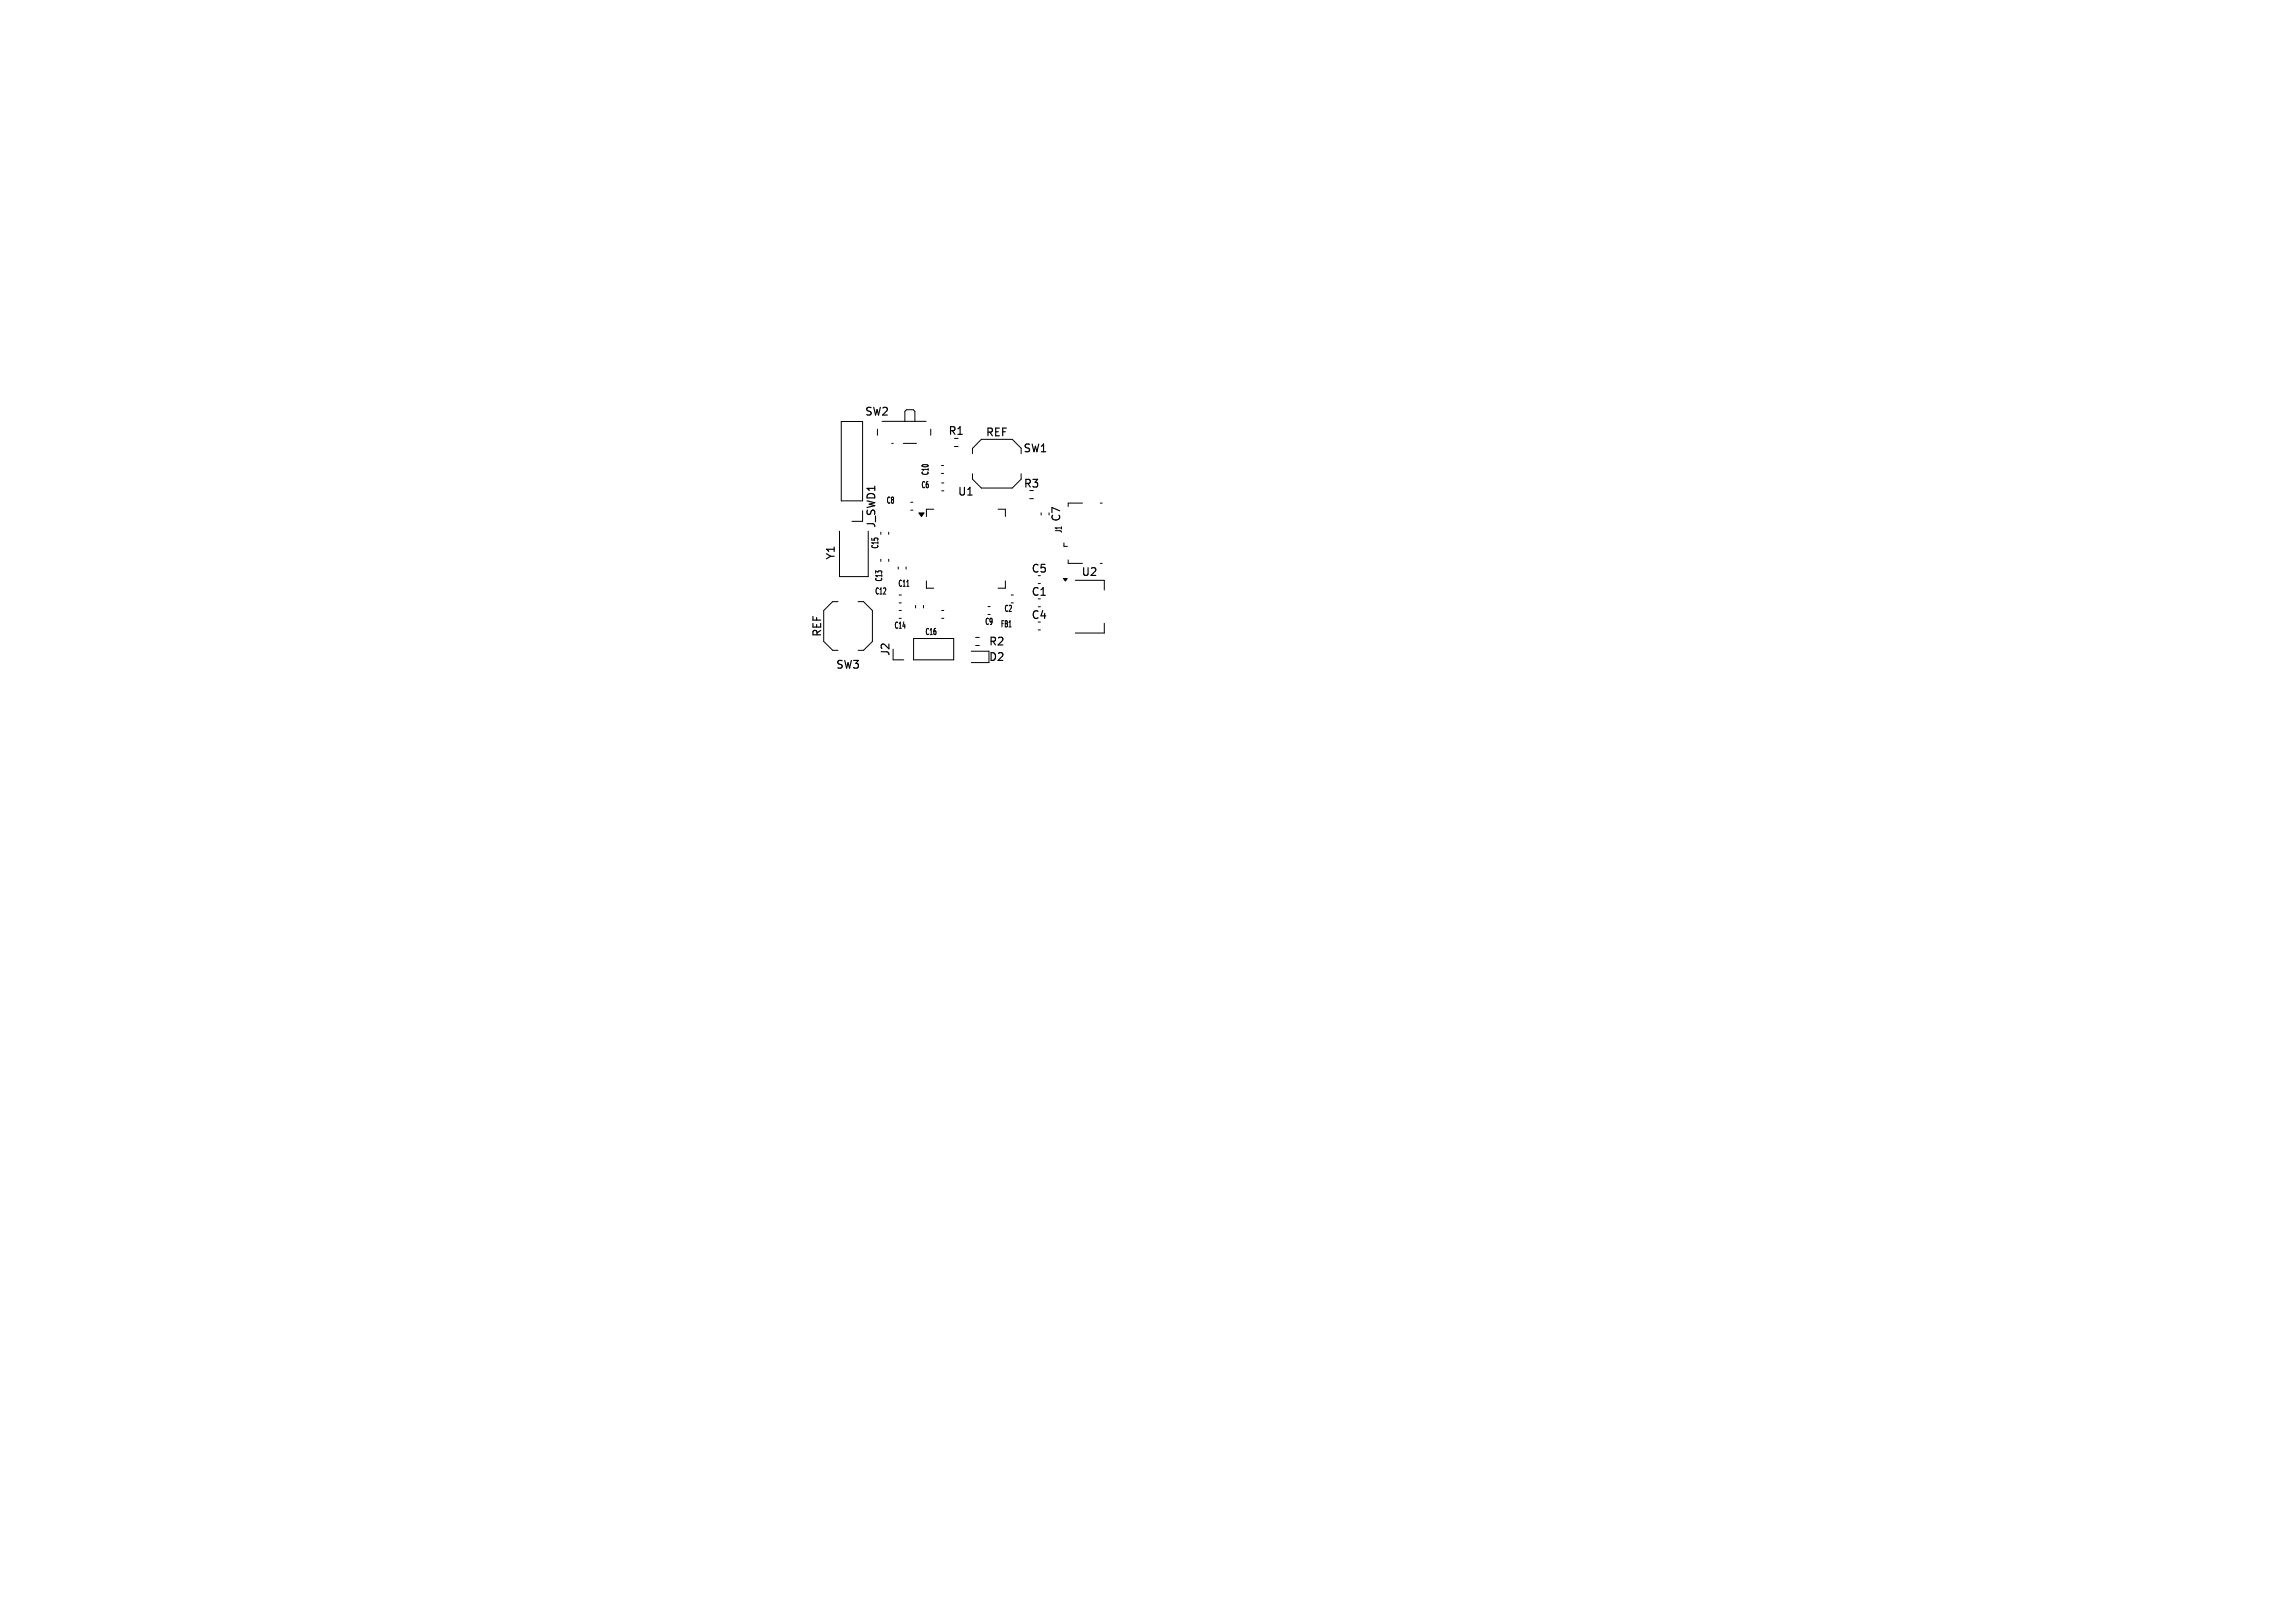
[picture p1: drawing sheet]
<svg xmlns="http://www.w3.org/2000/svg" width="297mm" height="210mm" viewBox="0 0 297 210" stroke-linecap="round" stroke-linejoin="round" font-family="sans-serif">
<defs><g id="words">
<g font-size="1.4">
<text x="111.9" y="54">SW2</text>
<text x="122.6" y="56.5">R1</text>
<text x="127.5" y="56.7">REF</text>
<text x="132.4" y="58.7">SW1</text>
<text x="123.9" y="64.3">U1</text>
<text x="132.4" y="63.3">R3</text>
<text x="113.5" y="68.4" transform="rotate(-90 113.5 68.4)">J_SWD1</text>
<text x="137.4" y="67.6" transform="rotate(-90 137.4 67.6)">C7</text>
<text x="108.2" y="72.5" transform="rotate(-90 108.2 72.5)">Y1</text>
<text x="133.4" y="74.3">C5</text>
<text x="133.4" y="77.3">C1</text>
<text x="139.9" y="74.7">U2</text>
<text x="106.5" y="82.5" transform="rotate(-90 106.5 82.5)">REF</text>
<text x="127.9" y="83.7">R2</text>
<text x="133.4" y="80.3">C4</text>
<text x="108.1" y="86.7">SW3</text>
<text x="115.3" y="85" transform="rotate(-90 115.3 85)">J2</text>
<text x="127.9" y="85.7">D2</text>
</g>
<g font-size="1.1">
<text x="114.6" y="65.3">C8</text>
<text x="119.1" y="63.3">C6</text>
<text x="120.3" y="61.5" transform="rotate(-90 120.3 61.5)">C10</text>
<text x="113.8" y="71" transform="rotate(-90 113.8 71)">C15</text>
<text x="137.5" y="69" transform="rotate(-90 137.5 69)">J1</text>
<text x="113.2" y="77">C12</text>
<text x="114.3" y="75.3" transform="rotate(-90 114.3 75.3)">C13</text>
<text x="116.2" y="76">C11</text>
<text x="115.6" y="81.5">C14</text>
<text x="119.7" y="82.3">C16</text>
<text x="127.4" y="81">C9</text>
<text x="129.5" y="81.3">FB1</text>
<text x="129.9" y="79.3">C2</text>
</g>
</g></defs>
<g fill="none" stroke="#000" stroke-width=".13">
<path d="M108.9 54.5h2.7v10.3h-2.7zM113.5 55.5v.8M114.1 54.5h5.7M115.4 57.4h.2M116.9 57.4h1.7M117.1 54.5v-1.3l.2-.2h.9l.2 .2v1.3M120.5 55.5v.8M123.5 57.8h.5M132.1 58l-1.1-1.1h-4l-1.2 1.1v.7M108.5 77.9h-.7l-1.2 1.1v4l1.2 1.2h.7M108.6 68.7v5.9h3.8v-5.9M111 77.9h.7l1.2 1.1v4l-1.2 1.2h-.7"/>
<path d="M111.6 66.1v1.4h-1.4M114 68.9v.2M114 72.4v.2M115 68.9v.2M115 72.4v.2M116.2 73.4v.2M116.4 77h.2M116.4 78h.2M116.4 79h.2M117.3 73.4v.2M117.9 65h.2M117.9 66h.2"/>
<path d="M118.5 78.3v.4M119.5 78.3v.4M119.9 75.2v.9h.9M120.8 65.9h-.9v.9M121.8 60.2h.3M121.8 61.3h.3M121.9 79h.2M121.9 62.5h.2M121.9 63.5h.2M125.8 61.3v.7l1.2 1.2h4l1.1-1.2v-.7M127.9 78.5h.2M127.9 79.5h.2"/>
<path d="M129.2 65.9h.9v.9M130.1 75.2v.9h-.9M130.9 77h.2M130.9 78h.2M133.3 64.5h.4M134.4 75.5h.2M134.4 78.5h.2M134.7 66.4v.2M135.8 66.4v.2M137.7 70.3v.4h.4M138.2 72.5v.4h1.9M139.1 75.1h3.8v1.3"/>
<path d="M140.1 65.1h-1.9v.5M142.4 65.1h.2M142.4 72.9h.2M115.6 85.4h1.4M116.4 80h.2M118.2 82.6h5.2v2.8h-5.2zM121.9 80h.2M125.7 85.7h2.3M125.7 84.3h2.3M126.3 82.5h.4M126.3 83.5h.4M134.4 81.5h.2"/>
<path d="M142.9 80.7v1.2h-3.8"/>
</g>
<path d="M118.9 66.4h.7l-.3 .4zM137.6 74.9h.5l-.2 .3z" fill="#000" stroke="#000" stroke-width=".13"/>
<use href="#words"/>
</svg>
